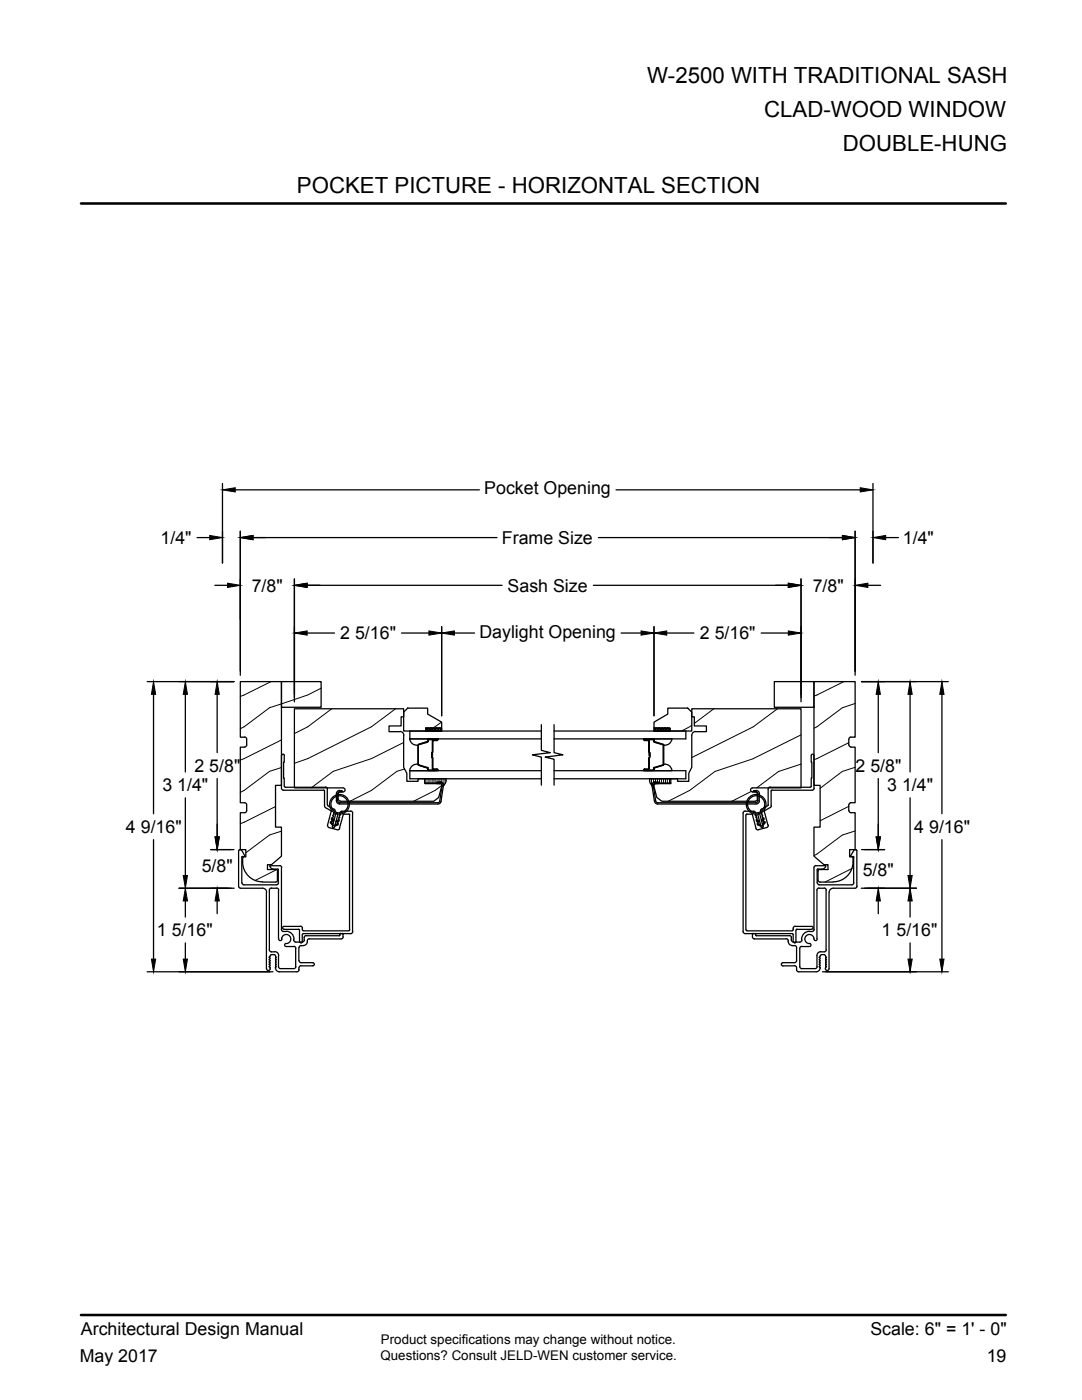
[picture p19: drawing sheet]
<svg xmlns="http://www.w3.org/2000/svg" width="216mm" height="279mm" viewBox="0 0 216 279" stroke-linecap="round" stroke-linejoin="round" font-family="sans-serif">
<defs><g id="words">
<g font-size="4.4">
<text x="129.1" y="16.7">W-2500 WITH TRADITIONAL SASH</text>
<text x="152.5" y="23.3">CLAD-WOOD WINDOW</text>
<text x="168.2" y="30.1">DOUBLE-HUNG</text>
<text x="59.3" y="38.5">POCKET PICTURE - HORIZONTAL SECTION</text>
</g>
<g font-size="3.5">
<text x="96.6" y="98.7">Pocket Opening</text>
<text x="32" y="108.6">1/4&quot;</text>
<text x="100.1" y="108.6">Frame Size</text>
<text x="180.2" y="108.6">1/4&quot;</text>
<text x="50.2" y="118.1">7/8&quot;</text>
<text x="101.3" y="118.1">Sash Size</text>
<text x="162.2" y="118.1">7/8&quot;</text>
<text x="67.9" y="127.6">2 5/16&quot;</text>
<text x="95.7" y="127.3">Daylight Opening</text>
<text x="139.6" y="127.6">2 5/16&quot;</text>
<text x="38.8" y="154">2 5/8&quot;</text>
<text x="170.7" y="154">2 5/8&quot;</text>
<text x="32.4" y="157.9">3 1/4&quot;</text>
<text x="177" y="157.9">3 1/4&quot;</text>
<text x="25.1" y="166.2">4 9/16&quot;</text>
<text x="182.4" y="166.2">4 9/16&quot;</text>
<text x="40.2" y="174">5/8&quot;</text>
<text x="172.2" y="174.8">5/8&quot;</text>
<text x="31.3" y="186.9">1 5/16&quot;</text>
<text x="175.9" y="186.9">1 5/16&quot;</text>
<text x="16.2" y="266.5">Architectural Design Manual</text>
<text x="173.7" y="266.5">Scale: 6&quot; = 1' - 0&quot;</text>
<text x="15.9" y="271.8">May 2017</text>
<text x="196.9" y="271.8">19</text>
</g>
<g font-size="2.7">
<text x="76" y="268.2">Product specifications may change without notice.</text>
<text x="75.9" y="271.4">Questions? Consult JELD-WEN customer service.</text>
</g>
</g></defs>
<g fill="none" stroke="#000" stroke-width=".25">
<path d="M44.4 96.5v15.9M46.9 97.8h48.8M122.9 97.8h48.7M174.2 96.5v15.9M39.3 107.3h2.6M42.9 116.8h2.5M47.9 106v28.8M50.5 107.3h48.7M58.7 115.5v24.6M61.3 116.8h38.9M118.4 116.8h38.9M119.4 107.3h48.7"/>
<path d="M159.8 115.5v24.6M170.6 106v28.8M173.2 116.8h2.5M176.7 107.3h2.6M29.4 136h17.3M30.6 138.6v23.8M37 138.6v15.5M43.3 138.6v11.6M56.2 136h7.9v5.2h-7.9zM61.3 126.3h5.4M80.1 126.3h5.5M88.1 125.1v17.7"/>
<path d="M90.7 126.3h4M123.9 126.3h4M130.5 125.1v17.7M133 126.3h5.5M151.9 126.3h5.4M154.5 136h7.9v5.2h-7.9zM171.9 136h17.3M175.2 138.6v11.6M181.6 138.6v15.5M187.9 138.6v23.8M37 159.2v15.5M43.3 155.4v11.6"/>
<path d="M48.8 147.1h-.9v-11.1h8.3v20.7h-1.2v8.4h1.2v5.8l-2 1.7h-.8v.9h1.6M48.8 149.1h-.9v11.1h.9M48.8 147.1l.4 .2v.2M49.2 148.7v.2l-.4 .2M49.2 147.5v1.2M56.2 157.3v.2l.4 .2M56.2 150.8v6.5M56.2 150.8l.3-.3 .3 .3M56.5 157.7h8.1l.2 .2M56.7 150.8v1.3h-.1l.1 4.8M56.8 156.9l.1 .2M56.9 157.1h8"/>
<path d="M64.8 157.9v3.1l1.3 1M64.9 157.1l.4 .2v.2M65.3 157.5v3.1M67.1 159.8a.66 .66 0 0 0 .7 .7M67.1 158.4v1.4M67.3 158.4v1.4M67.4 159.8v.2l.4 .2M67.5 158.4v1.1M67.5 159.5l.1 .2 .3 .2M67.8 157.8h.5v.2h-.5M67.8 158l-.4 .2v.2M67.8 157.7a.66 .66 0 0 0-.7 .7"/>
<path d="M67.9 158l-.3 .2-.1 .2M79.8 146h-2.2v-1.1h2.4v-1.8h.5v-1.7h-21.8v15.8h9.7a.4 .4 0 0 1 .5 .4 .4 .4 0 0 1-.4 .4h-.6M79.8 146a.78 .78 0 0 1 .8 .8M80.5 146.8v6.3l.7 1.2v1.6h2.2v-.5h1.2M81.4 141.3h3.9v1.2l2.8 1.6v1.2h-3.2v.6h-4.4v-3.8zM81.7 147.5a1.28 1.28 0 0 0 1.8 1.1l1.7-.6M81.8 147.5h26.2M81.8 153.8v1.6h26.2M81.8 153.8h26.2M83.4 148.7v3.9M83.4 152.5a1.46 1.46 0 0 0-1.7 1.3M83.4 152.6l1.8 .7"/>
<path d="M83.5 148.7v3.9M83.5 152.6h.1M83.5 152.6l1.8 .6M83.6 148.6l-.1 .1M84.6 155.4l.2 .1M84.7 156.2l.2 .2M84.7 155.5v.8M84.9 156.4h3M84.9 145.3h3.2v.6h-3.2zM84.9 145.3l.6 .6M85.3 148.1l-1.8 .5M85.3 153.2l.2 .5 1.7 .1 .1-.2-.1-.2"/>
<path d="M85.3 153.1l.2 .2M85.4 145.3l-.5 .5M85.4 147.7v.2M85.4 153.3v.3M85.5 147.7h1.7h-.7l-.2 .2M85.5 147.9l-.2 .2M85.5 153.6h.1M85.5 147.5h1.7h-1.7M85.5 153.7h1.7M85.5 145.3l.5 .6M85.5 147.5l-.2 .2v.3M86 145.3l-.6 .6"/>
<path d="M86 145.3l.6 .6M86.3 147.9l-.1 2.9 .2-.7v-2.2M86.3 153.4l.2 .2h.7M86.4 153.4v-2.2l-.2-.1-.1-.9 .2 3.2M86.4 153.4h.1M86.4 153.5h.8v.1M86.5 145.3l-.6 .6M86.6 145.3l.6 .6M87.1 145.3l-.6 .6M87.2 145.3l.5 .6M87.2 147.5l.1 .3-.9 .1M87.4 153.6l.1 .2"/>
<path d="M87.5 147.4l-.1 .2M87.6 145.3l-.5 .6M87.7 145.3l.4 .4M87.8 159.9l-.4 .3M87.8 156.1h-.6v.2h-2.3M87.8 156.2h-.6v.2h.6M87.8 156l.5 .2 .2 .6M87.8 156.1l.5 .3 .2 .5M87.8 156.4l.4 .1v.4M87.9 156.4l.2 .1v.5l-.6 2.1-.9 .8h-18.7M88 159.9a.66 .66 0 0 1-.6 .6M88.1 145.9h-3.2h3.2"/>
<path d="M88.1 145.4l-.5 .5M88.2 156.9l-.5 3M88.5 156.9l-.5 3M89 155.4a1.25 1.25 0 0 1-.5 1.4M108 144.6v5.1l1.8 .5-3.6 .4 1.8 .5v5.6M108 145.9h-26.2v1.6M110.6 144.6v5.6l1.7 .4-3.5 .5 1.8 .4v5.2M110.6 145.9h26.2v1.6h-26.2M110.6 153.8h26.2v1.6h-26.2M128.4 147.4l.1 .2M128.5 147.7l.2 .1 .8 .1M128.5 153.6l-.1 .2"/>
<path d="M128.6 153.7h1.7M128.7 147.5l-.2 .2M128.7 153.4l-.2 .2M129.4 153.5h-.7v.1M129.4 147.9v2.2l.2 .7v-2.9M129.4 153.4v-2.2l.2-.1 .1-.9-.1 3.2M129.5 153.4h-.1M129.6 147.9l-.2-.2h-.8l1.8-.1 .1 .5M129.6 153.4l-.2 .2h-.8M129.7 155.4a1.25 1.25 0 0 0 .4 1.4M130.1 156.9l.5 3M130.3 147.5h-1.7h1.7"/>
<path d="M130.4 147.5l.2 .5M130.4 156.9l.4 3 .4 .3M130.5 145.3h3.2v.6h-3.2zM130.5 145.3l.5 .6M130.5 148.1l1.8 .5M130.5 153.1l-.1 .5M130.6 153.2l-.2 .5-1.8 .1-.1-.2M130.6 159.9a.66 .66 0 0 0 .6 .6M130.8 156.1h.6v.2h2.3M130.8 156.2h.6v.2h-.6h2.9l.2-.2M130.8 156l-.5 .2-.2 .6M130.8 156.1l-.5 .3-.2 .5"/>
<path d="M130.8 156.4l-.3 .1-.1 .4M130.8 156.4l-.3 .1v.5l.5 2.1 1.1 .8h18.6M130.9 145.3l-.4 .5M131 145.3l.6 .6M131.5 145.3l-.6 .6M131.6 145.3l.6 .6M132.1 145.3l-.6 .6M132.2 145.3l.5 .6M132.3 148.6l.1 .1M132.3 148.7v3.9M132.3 152.6l-1.8 .6M132.4 152.6h-.1"/>
<path d="M132.4 152.5a1.46 1.46 0 0 1 1.7 1.3M132.4 152.6l-1.9 .7M132.4 148.7v3.9M132.6 145.3l-.5 .6M132.7 145.3l.6 .6M133.2 145.3l-.6 .6M133.3 141.3h3.9l.8 .8v3.8h-4.3v-.6h-3.2v-1.2l2.8-1.6zM133.3 145.3l.4 .4M133.7 145.9h-3.2h3.2M133.7 145.4l-.5 .5M134 155.4l-.2 .1v.8M134.1 147.5a1.32 1.32 0 0 1-1.7 1.1l-1.9-.6"/>
<path d="M138.8 146h2.2v-1.1h-2.5v-1.8h-.5v-1.7h21.8v15.8h-9.7a.4 .4 0 0 0-.3 .5 .4 .4 0 0 0 .4 .3h.5M138.8 146a.78 .78 0 0 0-.8 .8v6.3l-.6 1.2v1.6h-2.2v-.5h-1.2M150.7 158l.2 .1 .2 .3M150.8 158l.2 .1 .2 .3M150.9 157.8h-.5v.2h.4M150.9 157.7a.66 .66 0 0 1 .6 .7M151.1 158.4v1.1M151.2 159.5l-.1 .2-.3 .2M151.2 159.8l-.2 .3-.2 .1M151.2 158.4v1.4M151.5 158.4v1.4M151.5 159.8a.66 .66 0 0 1-.6 .7"/>
<path d="M153.7 157.1h8.1l.1-1.8h.1l-.1-4.5 .2-.3 .3 .3v6.5M153.7 157.1l-.4 .2v.2l-.1 3.3M153.9 157.9v2.9M162 157.7h-7.9l-.2 .2M162.5 157.3l-.2 .4h-.2M169.4 147.5v1.2M169.4 148.7l.1 .2 .3 .2M169.8 147.1h.8v-11.1h-8.2v20.7h1.2v8.4h-1.2v5.8l2 1.7h.8v.9h-1.6M169.8 149.1h.8v11.1l-1 .1-.2 .3M169.8 147.1l-.3 .2-.1 .2M175.2 155.4v11.6M181.6 159.2v15.5"/>
<path d="M30.6 167.6v23.8M35.7 177.3h11M37 179.8v3.2M42.1 169.6h4.6M43.3 179.8v2.5M47.6 176.9l.1 .2 .3 .2h4.4M47.6 169.8v7.1M47.8 169.6h.3M47.8 169.6l-.1 .1M48.1 169.6h.1M48.2 169.6l.6 1.2M48.2 171.1v5.1"/>
<path d="M48.3 176.2v.2l.4 .2h6.4M48.4 171h.4M48.4 170.9l-.2 .2M48.4 171.4a4 4 0 0 0 4 4.6M48.8 162.2h-.9v7.4h1.2v1.4h-.3M48.8 160.2l.4 .2v.2v1.2M48.8 171l-.3 .2-.1 .2M48.9 170.8l-.1 .1M49.2 161.8v.2l-.4 .2M52.4 176h2.6M52.4 177.3a.78 .78 0 0 1 .8 .7M53.2 178.1v15.2a.36 .36 0 0 0 .4 .4 .36 .36 0 0 0 .3-.4"/>
<path d="M53.9 172.9a.78 .78 0 0 0 .7 .6M53.9 172.8v.1M54 172.8h1.8M54 172.7l-.1 .1M54.1 177.3h1.1M54.2 177.2l-.4 .2-.1 .2v12l.1 .2 .4 .2M54.6 173.5h.8M55 173.5l.3 .2 .1 .2M55.2 177.2l.4 .2v.2M55.4 173.9v1.8M55.4 175.6l-.1 .2-.3 .2M55.4 173.4l.2 .2"/>
<path d="M55.5 173.6v2.6M55.6 176.2l-.1 .2-.3 .2M55.6 177.6v9.7M55.8 172.7l.3 .2 .1 .2M56.2 173.2v12.3v.2l.4 .2M65.3 160.6l.1 .2M65.4 160.8l1.3 .7M65.6 165.2l1.7 .4M66.1 162l-.7 2.7 .1 .3 .1 .1M66.2 164.2l.2 .5-.5-.5 .1-.2 .4 .4M66.3 164.9l.2 .3M66.4 163.5l-.2 .1 .1 .3-.3 .2 .2 .2"/>
<path d="M66.4 163.3v.2M66.5 162.9l-.2 .3 .1 .2M66.6 162.5l-.2 .2 .1 .2M66.7 163.7l-.5-.4-.1 .2 .5 .4M66.7 161.5l.2 .2-.1 .4M66.7 162.2l-.2 .1 .1 .1M66.7 165l-.2 .1M66.9 164.5l.6-.1-.1 .2-.6 .1M67 162.4l-.7 2.5M67.1 163.8l.6-.1-.1 .2-.6 .1M67.3 164.5l-.3 .3-.6-.1M67.3 164.3l.2 .1-.2 .2"/>
<path d="M67.4 164.1v.1M67.4 162.5l-.7 2.6M67.5 163.8v.2l-.1 .1M67.6 163.2l.1 .3-.2 .3M67.7 162.9l.1 .2-.2 .1M67.8 160.5h19.6M67.8 160.2h19.6M67.8 162.8l-.1 .1M67.8 165.3l-.3 .3h-.2M67.8 162.4l.1 .3h-.2M68.5 162.6l-.8 2.7M68.7 162.5h.9"/>
<path d="M68.7 162.4l-.2 .2M69.6 162.4l.2 .2M69.8 162.7v22.9M70 161.9h-1.9l-.3 .5M70 161.9l.3 .2 .1 .2M70.3 162.3v23.6M131.2 160.5h19.7M131.2 160.2h19.6M148.7 161.9h1.9l.2 .5-.1 .3h.2M148.7 161.9l-.4 .2v.2v23.6v.2l.4 .2M148.8 162.7v22.9M149 162.5h.9"/>
<path d="M149.1 162.4l-.2 .2M150 162.4l.1 .2M150.1 162.6l.7 2.7 .3 .3h.2M150.9 162.8v.1M150.9 162.9l-.1 .2 .2 .1M151 163.2v.1M151 163.3l-.1 .2 .2 .2M151.1 163.6v.2M151.1 163.8l-.1 .2 .2 .1M151.2 162.5l.7 2.6M151.2 164.1l.1 .1M151.2 164.3v.1l.1 .2"/>
<path d="M151.5 163.8l-.6-.1v.2l.7 .1M151.6 162.4l.7 2.5M151.7 164.5l-.6-.1 .1 .2 .6 .1M151.8 162.1h.1M151.9 162.2l.1 .1v.1M151.9 165l.2 .1M151.9 163.7l.5-.4 .1 .2-.5 .4M151.9 161.5l-.1 .2v.4M152 162.5l.2 .2-.1 .2M152.1 162.9l.2 .3-.1 .2M152.1 164.4l.5-.4 .1 .2-.5 .5-.6 .1-.2-.3M152.2 163.5l.2 .1-.1 .4 .3 .1-.2 .2"/>
<path d="M152.2 163.3l.1 .2M152.3 164.9l-.2 .3M152.4 164.3l-.2 .4M152.4 164.2v.1M153.2 160.8l-1.3 .7M153.3 164.7v.2l-.3 .2-1.7 .5M153.7 161.2l-1.2 .6 .7 2.9M153.9 160.8l-.2 .4M162.8 172.8h1.8M162.8 172.7l-.3 .2-.1 .2v12.4M163.1 173.6v2.6l.1 .2 .3 .2M163.2 173.5h.8"/>
<path d="M163.2 173.4l-.1 .2M163.4 177.3l1.1-.1 .3 .2 .1 .2M163.4 177.2l-.3 .2-.1 .2v9.9a.35 .35 0 0 1-.4 .2 .35 .35 0 0 1-.2-.5 .91 .91 0 0 0-1-.7 .91 .91 0 0 0-.8 1 .91 .91 0 0 0 .9 .8M163.6 173.5l-.3 .2-.1 .2v1.7l.2 .4h2.8M164.6 172.7l.1 .1M164.7 172.8v.1M164.8 172.9a.78 .78 0 0 1-.8 .6M164.8 177.6v12M165.4 178.1v15.2a.38 .38 0 0 1-.5 .4 .38 .38 0 0 1-.2-.6M166.3 177.3a.78 .78 0 0 0-.8 .7M169.4 160.6v1.2M169.4 161.8l.2 .3 1 .1v7.4h-1.1v1.4h.3"/>
<path d="M169.8 170.8v.1M169.8 171h.4M169.8 171l.4 .2 .1 .2M170.2 171.4a4 4 0 0 1-3.9 4.6M170.2 170.9l.2 .2M170.3 171.1l.1 5.1-.2 .3-6.7 .1M170.4 169.6l-.7 1.2M170.5 169.6h.3M170.5 169.6h-.1M170.8 169.6l.2 .1v7.2M171 176.9l-.2 .3-.2 .1h-4.4M171.9 177.3h11"/>
<path d="M171.9 169.6h4.6M175.2 179.8v2.5M181.6 179.8v3.2M187.9 167.6v23.8M29.4 193.9h25.1M37 188.2v3.2M53.8 190.9l-.1 .2 .1 .1M53.8 191.4l-.1 .1 .1 .2M53.8 191.8l-.1 .2 .1 .1M53.8 192.3l-.1 .2 .1 .1M53.8 192.8l-.1 .1 .1 .2M53.9 193.1v.3"/>
<path d="M53.9 191.2v.1M53.9 191.6v.2M53.9 192.1v.2M53.9 192.6v.1M53.9 193v.1M54.1 190h.7M54.7 190.5l-.6 .1-.2 .3M54.7 190.5l.3 .4M54.8 189.9a.78 .78 0 0 1 .8 .8M54.9 193.1v.1M55 193.2a.78 .78 0 0 0 .8 .7M55 192.8l.1 .1-.1 .2"/>
<path d="M55 192.3l.1 .2-.1 .1M55 191.8l.1 .2-.1 .1M55 191.4l.1 .1-.1 .2M55 190.9l.1 .2-.1 .1M55 193v.1M55 192.6v.1M55 192.1v.2M55 191.6v.2M55 191.2v.1M55.6 190.7v2.2l.2 .4h2.8h.2l.2-.4M55.6 187.3a.32 .32 0 0 0 .3 .4 .32 .32 0 0 0 .3-.3M56.2 187.4a.91 .91 0 0 1 .9-.9 .91 .91 0 0 1 .9 .9 .91 .91 0 0 1-.9 .9"/>
<path d="M56.5 185.9h.6M56.6 184.9h3.3M56.6 185.5h2.9M56.6 184.9l-.2 .3 .2 .2M57.1 188.3a.32 .32 0 0 0-.3 .3 .32 .32 0 0 0 .4 .3h1.4M57.1 185.9a1.54 1.54 0 0 1 1.6 1.5M58.6 187.4a.45 .45 0 0 0 .4 .6h1.3M58.6 188.9l.4 .2v.2M59 189.3v3.6M59.6 185.4l.2 .2M59.6 189.1v2.6M59.6 193.1v.5"/>
<path d="M59.7 191.7v.2l.4 .2h2.3a.32 .32 0 0 1 .3 .3 .32 .32 0 0 1-.3 .4h-2.3M59.7 193.5l-.2 .4h-.2h-3.6M59.8 185.6v2.3M59.8 187.9l.3 .3 .3-.3M60 184.8l.3 .2 .1 .2M60.1 192.7l-.2 .1-.2 .3M60.3 185.3v.3M60.3 186.5v1.4M60.4 185.5l.1 .2M60.5 188.7h-.6l-.2 .4M60.5 186.3h9.5M60.5 185.8h9.1"/>
<path d="M60.5 186.3l-.1 .2M60.7 187.6v.2l-.4 .2M61.1 186.7l-.4 .2v.7M61.7 187.4h6.4M61.7 187.3a.45 .45 0 0 0-.4 .6 .78 .78 0 0 1-.8 .8M67.8 186.5v.1M67.8 186.6l-.1 .1h-6.6M68 186.3l-.2 .1M68.3 186.3l.2 .1M68.4 186.5v.5M68.5 187l-.1 .2-.3 .2M69.8 185.5l-.2 .2"/>
<path d="M70.4 185.9l-.1 .2-.3 .2M148.7 186.3h9.4M148.9 185.5l.2 .2M149 185.8h9.1M150.1 187l.1 .2 .3 .2M150.1 186.5v.5M150.3 186.3l-.2 .1M150.5 187.4h6.4M150.7 186.3l.1 .1M150.8 186.5l.1 .2h6.6M156.2 192.8h2.3M156.2 192.1a.32 .32 0 0 0-.3 .3 .32 .32 0 0 0 .3 .4"/>
<path d="M156.9 187.3l.3 .2 .1 .2M157.3 187.8v.1M157.3 187.9a.78 .78 0 0 0 .8 .8M157.5 186.7l.2 .1 .2 .3M157.9 187.6v.2l.4 .2M157.9 187.1v.5M158.1 188.7h.4l.4 .2v2.8M158.1 186.3l.2 .2v1.4M158.3 185.5l-.2 .2M158.3 185.3v.3M158.3 187.9l.3 .3 .3-.3M158.5 192.7l.2 .1 .2 .3"/>
<path d="M158.7 184.9h3.3l.2 .3-.2 .2M158.7 184.8l-.4 .2v.2M158.8 185.6v2.3M158.9 191.7l-.2 .4h-.2h-2.3M158.9 193.1l.1 .6 .3 .2h3.5M159 185.5h3M159.1 185.4l-.2 .2M160 188.9h1.4M160 188.9l-.4 .2v.2v3.8l.4 .2h2.6M160 187.6l-.2 .4h-.2h-1.3M161.5 185.9h.5M161.5 185.9a1.57 1.57 0 0 0-1.5 1.7"/>
<path d="M161.5 188.3a.32 .32 0 0 1 .3 .3 .32 .32 0 0 1-.4 .3M162.5 185.5l-.2 .3-.2 .1M163.1 192.9l-.2 .4h-.2M163.6 192.8l-.2 .1 .2 .2M163.6 192.3l-.2 .2 .2 .1M163.6 191.4l-.2 .1 .2 .2-.2 .3 .2 .3M163.6 190.9l-.2 .2 .2 .1M163.6 192.6v.1M163.6 191.2v.1M163.6 193.2a.78 .78 0 0 1-.7 .7M163.8 189.9a.78 .78 0 0 0-.8 .8v2.2M163.9 190.5l.7 .1 .1 .2"/>
<path d="M164 190.5l-.4 .4M164.1 193.9h25.1M164.7 190.8l.1 .1M164.7 190.9l.2 .2-.2 .1M164.7 191.4l.2 .1-.2 .2 .2 .3-.1 .3M164.7 192.3l.2 .2-.2 .1M164.7 192.8l.2 .1-.2 .2M164.8 191.2v.1M164.8 192.6v.1M164.9 189.6l-.2 .3-.9 .1M181.6 188.2v3.2"/>
<circle cx="67.7" cy="160.5" r="1.71"/>
<circle cx="67.7" cy="160.5" r="1.97"/>
<circle cx="150.9" cy="160.5" r="1.97"/>
<circle cx="150.9" cy="160.5" r="1.71"/>
</g>
<g fill="none" stroke="#000" stroke-width=".2">
<path d="M54.1 136l-6.2 3M64.1 137.3l-2.7 1.4-7.6 2.5-5.1 3.8-.8 .4M163.1 138.7l-.7 .2M168.4 136l-5.4 2.7M56.2 153.2l-2.4 .7-5.1 3.8-.8 .4M56.2 147.7l-8.3 4M66.2 141.4l-4.8 3.6-2.7 1.4M78.9 141.4l-4.8 3.6-12.7 6.4-2.7 .9M80.5 148.2l-6.4 3.2-7.6 2.5-4.4 3.3M80.7 153.5l-1.5 .4-5.1 3.8-4.3 2.2M85 155.4v.9M85.4 155.4v.9"/>
<path d="M85.8 155.4v.9M86.2 155.4v.9M86.6 155.4v.9M87 155.4v.9M87.4 155.4v.7M87.8 155.4v.7M88.1 144.1l-1.8 1.2M88.1 156.8l-1.3 .9-4.3 2.2M88.2 155.4v.7M88.6 155.4v1.3M89 155.6v.3M129.6 155.6v.3"/>
<path d="M130 155.4v1.3M130.4 155.4v.7M130.8 155.4v.7M131.2 155.4v.7M131.6 155.4v.9M132 155.4v.9M132.4 155.4v.9M132.8 155.4v.9M133.2 155.4v.9M133.6 155.4v.9M138 144.8l-2 1.1M142.4 141.4l-3.9 3"/>
<path d="M142.7 153.9l-5.1 3.8-4.3 2.2M149.9 158l-3.9 1.9M150.4 151.4l-7.7 2.5M155.1 141.4l-4.8 3.6-12.3 6.2M155.4 153.9l-4.4 3.3M159.8 146.7l-9.5 4.7M159.8 152.5l-4.4 1.4M163.1 151.4l-.7 .2M169.4 148.2l-6.4 3.2M170.6 153.1l-2.5 .8-4.5 3.4M170.6 140.4l-2.5 .8-5.1 3.8-.6 .3M55 161l-7.1 3.4"/>
<path d="M55.1 173.6l-4.2 2.1M56.2 165.9l-2.4 .7-4.7 3.6M169.4 160.9l-5.8 2.9M170 173.3l-5.4 2.7M170.6 165.8l-2.5 .8-5.1 3.8-.6 .3"/>
</g>
<g fill="#000" stroke="#000" stroke-width=".2">
<path d="M44.4 97.8l2.5-.5v.9zM171.6 97.3l2.6 .5-2.6 .4zM41.9 106.9l2.5 .4-2.5 .4zM45.4 116.4l2.5 .4-2.5 .4zM47.9 107.3l2.6-.4v.8zM58.7 116.8l2.6-.4v.8zM157.3 116.4l2.5 .4-2.5 .4zM168.1 106.9l2.5 .4-2.5 .4zM170.6 116.8l2.6-.4v.8zM174.2 107.3l2.5-.4v.8zM30.6 136l.5 2.6h-.9zM37 136l.4 2.6h-.8z"/>
<path d="M43.3 136l.5 2.6h-.9zM58.7 126.3l2.6-.4v.9zM85.6 125.9l2.5 .4-2.5 .5zM88.1 126.3l2.6-.4v.9zM127.9 125.9l2.6 .4-2.6 .5zM130.5 126.3l2.5-.4v.9zM157.3 125.9l2.5 .4-2.5 .5zM175.2 136l.5 2.6h-.9zM181.6 136l.4 2.6h-.8zM187.9 136l.5 2.6h-.9zM36.6 174.7h.8l-.4 2.6zM37 177.3l.4 2.5h-.8z"/>
<path d="M42.9 167h.9l-.5 2.6zM43.3 177.3l.5 2.5h-.9zM174.8 167h.9l-.5 2.6zM175.2 177.3l.5 2.5h-.9zM181.2 174.7h.8l-.4 2.6zM181.6 177.3l.4 2.5h-.8zM30.2 191.4h.9l-.5 2.5zM36.6 191.4h.8l-.4 2.5zM181.2 191.4h.8l-.4 2.5zM187.5 191.4h.9l-.5 2.5z"/>
</g>
<path d="M16.2 40.6h184.5M16.2 262.4h184.5" fill="none" stroke="#000" stroke-width=".51"/>
<use href="#words"/>
</svg>
